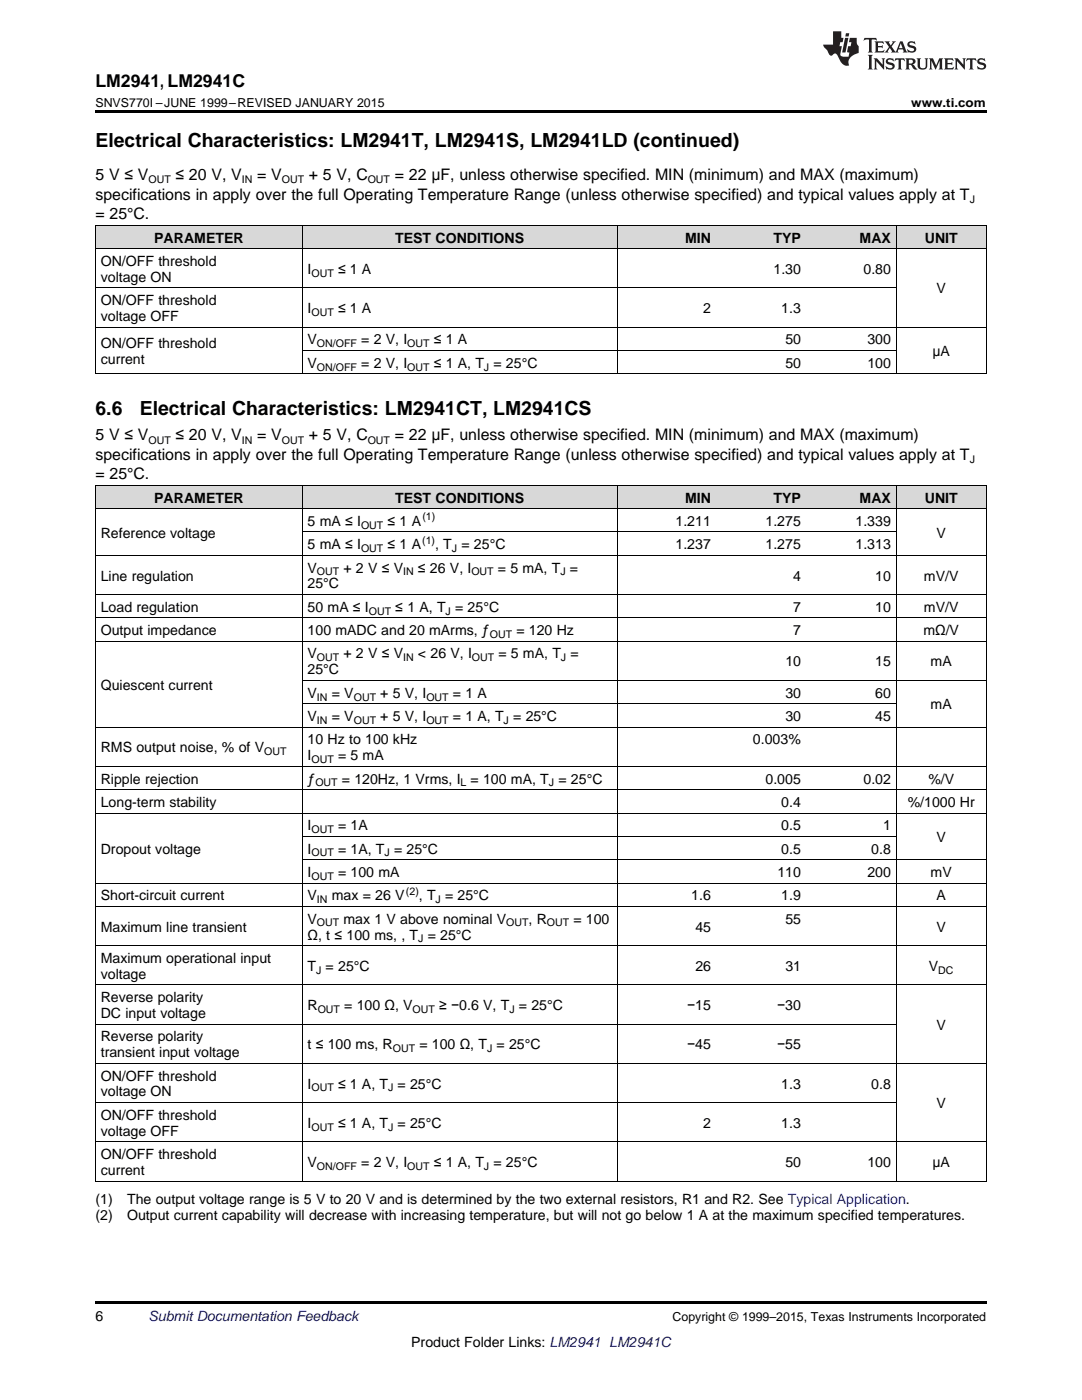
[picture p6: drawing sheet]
<svg xmlns="http://www.w3.org/2000/svg" width="216mm" height="279mm" viewBox="0 0 216 279" stroke-linecap="round" stroke-linejoin="round" font-family="sans-serif">
<defs><g id="words">
<g font-size="3.9">
<text x="19" y="29.3">Electrical Characteristics: LM2941T, LM2941S, LM2941LD (continued)</text>
<text x="19" y="82.7">6.6</text>
<text x="27.9" y="82.7">Electrical Characteristics: LM2941CT, LM2941CS</text>
</g>
<text font-size="3.5" x="19" y="17.3">LM2941, LM2941C</text>
<g font-size="3.2">
<text x="19" y="36">5 V ≤ V</text>
<text x="35" y="36">≤ 20 V, V</text>
<text x="51.3" y="36">= V</text>
<text x="61.6" y="36">+ 5 V, C</text>
<text x="78.8" y="36">= 22 μF, unless otherwise specified. MIN (minimum) and MAX (maximum)</text>
<text x="19" y="39.9">specifications in apply over the full Operating Temperature Range (unless otherwise specified) and typical values apply at T</text>
<text x="19" y="43.7">= 25°C.</text>
<text x="19" y="87.9">5 V ≤ V</text>
<text x="35" y="87.9">≤ 20 V, V</text>
<text x="51.3" y="87.9">= V</text>
<text x="61.6" y="87.9">+ 5 V, C</text>
<text x="78.8" y="87.9">= 22 μF, unless otherwise specified. MIN (minimum) and MAX (maximum)</text>
<text x="19" y="91.8">specifications in apply over the full Operating Temperature Range (unless otherwise specified) and typical values apply at T</text>
<text x="19" y="95.6">= 25°C.</text>
</g>
<g font-size="2.8">
<text x="20.1" y="53.1">ON/OFF threshold</text>
<text x="30.8" y="48.4">PARAMETER</text>
<text x="78.8" y="48.4">TEST CONDITIONS</text>
<text x="136.7" y="48.4">MIN</text>
<text x="154.3" y="48.4">TYP</text>
<text x="171.5" y="48.4">MAX</text>
<text x="184.5" y="48.4">UNIT</text>
<text x="20.1" y="56.2">voltage ON</text>
<text x="61.4" y="54.6">I</text>
<text x="67.5" y="54.6">≤ 1 A</text>
<text x="154.3" y="54.6">1.30</text>
<text x="172.3" y="54.6">0.80</text>
<text x="186.9" y="58.6">V</text>
<text x="20.1" y="60.9">ON/OFF threshold</text>
<text x="20.1" y="64.1">voltage OFF</text>
<text x="61.4" y="62.5">I</text>
<text x="67.5" y="62.5">≤ 1 A</text>
<text x="140.3" y="62.5">2</text>
<text x="155.9" y="62.5">1.3</text>
<text x="20.1" y="69.5">ON/OFF threshold</text>
<text x="61.4" y="68.7">V</text>
<text x="72.1" y="68.7">= 2 V, I</text>
<text x="86.6" y="68.7">≤ 1 A</text>
<text x="156.7" y="68.7">50</text>
<text x="173.1" y="68.7">300</text>
<text x="186.1" y="71">μA</text>
<text x="20.1" y="72.6">current</text>
<text x="61.4" y="73.4">V</text>
<text x="72.1" y="73.4">= 2 V, I</text>
<text x="86.6" y="73.4">≤ 1 A, T = 25°C</text>
<text x="156.7" y="73.4">50</text>
<text x="173.1" y="73.4">100</text>
<text x="30.8" y="100.3">PARAMETER</text>
<text x="78.8" y="100.3">TEST CONDITIONS</text>
<text x="136.7" y="100.3">MIN</text>
<text x="154.3" y="100.3">TYP</text>
<text x="171.5" y="100.3">MAX</text>
<text x="184.5" y="100.3">UNIT</text>
<text x="20.1" y="107.3">Reference voltage</text>
<text x="61.4" y="105">5 mA ≤ I</text>
<text x="77.3" y="105">≤ 1 A</text>
<text x="134.8" y="105">1.211</text>
<text x="152.8" y="105">1.275</text>
<text x="170.7" y="105">1.339</text>
<text x="186.9" y="107.3">V</text>
<text x="61.4" y="109.6">5 mA ≤ I</text>
<text x="77.3" y="109.6">≤ 1 A</text>
<text x="86.8" y="109.6">, T = 25°C</text>
<text x="134.8" y="109.6">1.237</text>
<text x="152.8" y="109.6">1.275</text>
<text x="170.7" y="109.6">1.313</text>
<text x="20.1" y="115.9">Line regulation</text>
<text x="61.4" y="114.3">V</text>
<text x="61.4" y="117.4">25°C</text>
<text x="68.5" y="114.3">+ 2 V ≤ V</text>
<text x="83.4" y="114.3">≤ 26 V, I</text>
<text x="99.3" y="114.3">= 5 mA, T =</text>
<text x="158.3" y="115.9">4</text>
<text x="174.7" y="115.9">10</text>
<text x="184.4" y="115.9">mV/V</text>
<text x="20.1" y="122.1">Load regulation</text>
<text x="61.4" y="122.1">50 mA ≤ I</text>
<text x="78.9" y="122.1">≤ 1 A, T = 25°C</text>
<text x="158.3" y="122.1">7</text>
<text x="174.7" y="122.1">10</text>
<text x="184.4" y="122.1">mV/V</text>
<text x="20.1" y="126.8">Output impedance</text>
<text x="61.4" y="126.8">100 mADC and 20 mArms, ƒ</text>
<text x="61.4" y="131.4">V</text>
<text x="68.5" y="131.4">+ 2 V ≤ V</text>
<text x="83.4" y="131.4">&lt; 26 V, I</text>
<text x="99.4" y="131.4">= 5 mA, T =</text>
<text x="103" y="126.8">= 120 Hz</text>
<text x="158.3" y="126.8">7</text>
<text x="184.3" y="126.8">mΩ/V</text>
<text x="20.1" y="137.7">Quiescent current</text>
<text x="61.4" y="134.6">25°C</text>
<text x="156.7" y="133">10</text>
<text x="174.7" y="133">15</text>
<text x="185.7" y="133">mA</text>
<text x="61.4" y="139.2">V</text>
<text x="61.4" y="143.9">V</text>
<text x="66.2" y="139.2">= V</text>
<text x="66.2" y="143.9">= V</text>
<text x="75.9" y="139.2">+ 5 V, I</text>
<text x="75.9" y="143.9">+ 5 V, I</text>
<text x="90.4" y="139.2">= 1 A</text>
<text x="90.4" y="143.9">= 1 A, T = 25°C</text>
<text x="156.7" y="139.2">30</text>
<text x="156.7" y="143.9">30</text>
<text x="174.7" y="139.2">60</text>
<text x="174.7" y="143.9">45</text>
<text x="185.7" y="141.6">mA</text>
<text x="61.4" y="148.6">10 Hz to 100 kHz</text>
<text x="150.2" y="148.6">0.003%</text>
<text x="20.1" y="150.1">RMS output noise, % of V</text>
<text x="61.4" y="151.7">I</text>
<text x="67.5" y="151.7">= 5 mA</text>
<text x="20.1" y="156.4">Ripple rejection</text>
<text x="20.1" y="161">Long-term stability</text>
<text x="61.4" y="156.4">ƒ</text>
<text x="68.2" y="156.4">= 120Hz, 1 Vrms, I</text>
<text x="93.9" y="156.4">= 100 mA, T = 25°C</text>
<text x="152.8" y="156.4">0.005</text>
<text x="155.9" y="161">0.4</text>
<text x="172.3" y="156.4">0.02</text>
<text x="181.1" y="161">%/1000 Hr</text>
<text x="185.2" y="156.4">%/V</text>
<text x="61.4" y="165.7">I</text>
<text x="67.5" y="165.7">= 1A</text>
<text x="155.9" y="165.7">0.5</text>
<text x="176.2" y="165.7">1</text>
<text x="20.1" y="170.4">Dropout voltage</text>
<text x="61.4" y="170.4">I</text>
<text x="67.5" y="170.4">= 1A, T = 25°C</text>
<text x="155.9" y="170.4">0.5</text>
<text x="173.8" y="170.4">0.8</text>
<text x="186.9" y="168">V</text>
<text x="20.1" y="179.7">Short-circuit current</text>
<text x="61.4" y="175">I</text>
<text x="61.4" y="179.7">V</text>
<text x="66.2" y="179.7">max = 26 V</text>
<text x="67.5" y="175">= 100 mA</text>
<text x="83.6" y="179.7">, T = 25°C</text>
<text x="137.9" y="179.7">1.6</text>
<text x="155.1" y="175">110</text>
<text x="155.9" y="179.7">1.9</text>
<text x="173.1" y="175">200</text>
<text x="185.7" y="175">mV</text>
<text x="186.9" y="179.7">A</text>
<text x="20.1" y="185.9">Maximum line transient</text>
<text x="61.4" y="184.3">V</text>
<text x="68.5" y="184.3">max 1 V above nominal V</text>
<text x="105.5" y="184.3">, R</text>
<text x="114.4" y="184.3">= 100</text>
<text x="138.7" y="185.9">45</text>
<text x="156.7" y="184.3">55</text>
<text x="186.9" y="185.9">V</text>
<text x="61.4" y="187.5">Ω, t ≤ 100 ms, , T = 25°C</text>
<text x="20.1" y="192.2">Maximum operational input</text>
<text x="20.1" y="195.3">voltage</text>
<text x="61.4" y="193.7">T = 25°C</text>
<text x="138.7" y="193.7">26</text>
<text x="156.7" y="193.7">31</text>
<text x="185.3" y="193.7">V</text>
<text x="20.1" y="200">Reverse polarity</text>
<text x="20.1" y="203.2">DC input voltage</text>
<text x="61.4" y="201.6">R</text>
<text x="68.7" y="201.6">= 100 Ω, V</text>
<text x="87.6" y="201.6">≥ −0.6 V, T = 25°C</text>
<text x="137.1" y="201.6">−15</text>
<text x="155" y="201.6">−30</text>
<text x="20.1" y="207.8">Reverse polarity</text>
<text x="61.4" y="209.4">t ≤ 100 ms, R</text>
<text x="83.7" y="209.4">= 100 Ω, T = 25°C</text>
<text x="137.1" y="209.4">−45</text>
<text x="155" y="209.4">−55</text>
<text x="186.9" y="205.5">V</text>
<text x="20.1" y="211">transient input voltage</text>
<text x="20.1" y="215.7">ON/OFF threshold</text>
<text x="20.1" y="218.8">voltage ON</text>
<text x="61.4" y="217.2">I</text>
<text x="67.5" y="217.2">≤ 1 A, T = 25°C</text>
<text x="155.9" y="217.2">1.3</text>
<text x="173.8" y="217.2">0.8</text>
<text x="186.9" y="221.2">V</text>
<text x="20.1" y="223.5">ON/OFF threshold</text>
<text x="20.1" y="226.7">voltage OFF</text>
<text x="61.4" y="225.1">I</text>
<text x="67.5" y="225.1">≤ 1 A, T = 25°C</text>
<text x="140.3" y="225.1">2</text>
<text x="155.9" y="225.1">1.3</text>
<text x="20.1" y="231.3">ON/OFF threshold</text>
<text x="61.4" y="232.9">V</text>
<text x="72.1" y="232.9">= 2 V, I</text>
<text x="86.6" y="232.9">≤ 1 A, T = 25°C</text>
<text x="156.7" y="232.9">50</text>
<text x="173.1" y="232.9">100</text>
<text x="186.1" y="232.9">μA</text>
<text x="20.1" y="234.5">current</text>
<text x="19" y="240.3">(1)</text>
<text x="19" y="243.5">(2)</text>
<text x="25.4" y="240.3">The output voltage range is 5 V to 20 V and is determined by the two external resistors, R1 and R2. See Typical Application.</text>
<text x="25.4" y="243.5">Output current capability will decrease with increasing temperature, but will not go below 1 A at the maximum specified temperatures.</text>
<text x="19" y="263.6">6</text>
<text x="82.1" y="268.9">Product Folder Links: LM2941 LM2941C</text>
</g>
<text font-size="2.8" fill="#0000c8" x="29.6" y="263.6">Submit Documentation Feedback</text>
<g font-size="2.5">
<text x="19" y="21.4">SNVS770I –JUNE 1999–REVISED JANUARY 2015</text>
<text x="181.8" y="21.4">www.ti.com</text>
<text x="134.2" y="263.6">Copyright © 1999–2015, Texas Instruments Incorporated</text>
</g>
<g font-size="2.1">
<text x="29.6" y="36.6">OUT</text>
<text x="48.3" y="36.6">IN</text>
<text x="56.2" y="36.6">OUT</text>
<text x="73.4" y="36.6">OUT</text>
<text x="193.5" y="40.5">J</text>
<text x="62.2" y="55.2">OUT</text>
<text x="62.2" y="63">OUT</text>
<text x="63.3" y="69.3">ON/OFF</text>
<text x="81.3" y="69.3">OUT</text>
<text x="63.3" y="73.9">ON/OFF</text>
<text x="81.3" y="73.9">OUT</text>
<text x="96.6" y="73.9">J</text>
<text x="29.6" y="88.5">OUT</text>
<text x="48.3" y="88.5">IN</text>
<text x="56.2" y="88.5">OUT</text>
<text x="73.4" y="88.5">OUT</text>
<text x="193.5" y="92.4">J</text>
<text x="72" y="105.5">OUT</text>
<text x="84.3" y="103.8">(1)</text>
<text x="72" y="110.2">OUT</text>
<text x="84.2" y="108.5">(1)</text>
<text x="90.2" y="110.2">J</text>
<text x="63.3" y="114.8">OUT</text>
<text x="80.4" y="114.8">IN</text>
<text x="94.1" y="114.8">OUT</text>
<text x="111.8" y="114.8">J</text>
<text x="73.6" y="122.7">OUT</text>
<text x="88.9" y="122.7">J</text>
<text x="63.3" y="132">OUT</text>
<text x="80.4" y="132">IN</text>
<text x="94.2" y="132">OUT</text>
<text x="97.8" y="127.3">OUT</text>
<text x="111.9" y="132">J</text>
<text x="63.3" y="139.8">IN</text>
<text x="70.6" y="139.8">OUT</text>
<text x="85.1" y="139.8">OUT</text>
<text x="63.3" y="144.5">IN</text>
<text x="70.6" y="144.5">OUT</text>
<text x="85.1" y="144.5">OUT</text>
<text x="100.5" y="144.5">J</text>
<text x="52.7" y="150.7">OUT</text>
<text x="62.2" y="152.3">OUT</text>
<text x="62.9" y="157">OUT</text>
<text x="91.9" y="157">L</text>
<text x="109.5" y="157">J</text>
<text x="62.2" y="166.3">OUT</text>
<text x="62.2" y="170.9">OUT</text>
<text x="76.7" y="170.9">J</text>
<text x="62.2" y="175.6">OUT</text>
<text x="81" y="178.5">(2)</text>
<text x="63.3" y="180.2">IN</text>
<text x="63.3" y="184.9">OUT</text>
<text x="86.9" y="180.2">J</text>
<text x="101" y="184.9">OUT</text>
<text x="109.1" y="184.9">OUT</text>
<text x="83.4" y="188.1">J</text>
<text x="63.1" y="194.3">J</text>
<text x="187.2" y="194.3">DC</text>
<text x="63.4" y="202.1">OUT</text>
<text x="82.3" y="202.1">OUT</text>
<text x="101.6" y="202.1">J</text>
<text x="78.4" y="210">OUT</text>
<text x="97.2" y="210">J</text>
<text x="62.2" y="217.8">OUT</text>
<text x="77.4" y="217.8">J</text>
<text x="62.2" y="225.6">OUT</text>
<text x="77.4" y="225.6">J</text>
<text x="63.3" y="233.5">ON/OFF</text>
<text x="81.3" y="233.5">OUT</text>
<text x="96.6" y="233.5">J</text>
</g>
</g></defs>
<g fill="#d8d8d8">
<path d="M19 96.9h41.3v4.7h-41.3z"/>
<path d="M60.3 96.9h62.9v4.7h-62.9z"/>
<path d="M123.2 96.9h19.7v4.7h-19.7z"/>
<path d="M142.9 96.9h18v4.7h-18z"/>
<path d="M160.9 96.9h18v4.7h-18z"/>
<path d="M178.9 96.9h17.9v4.7h-17.9z"/>
<path d="M19 45h41.3v4.7h-41.3z"/>
<path d="M60.3 45h62.9v4.7h-62.9z"/>
<path d="M123.2 45h19.7v4.7h-19.7z"/>
<path d="M142.9 45h18v4.7h-18z"/>
<path d="M160.9 45h18v4.7h-18z"/>
<path d="M178.9 45h17.9v4.7h-17.9z"/>
</g>
<g fill="#000">
<path d="M19 22h177.8v.5h-177.8zM19 74.6h.2zM123.1 74.6h.1zM142.8 74.6h.1zM160.8 74.6h.1zM178.8 74.6h.1zM196.7 74.6h.1zM19 235.7l.2 .1zM123.1 235.7l.1 .1zM142.8 235.7l.1 .1zM160.8 235.7l.1 .1zM178.8 235.7l.1 .1z"/>
<path d="M196.7 235.7l.1 .1zM19 259.7h177.8v.5h-177.8z"/>
</g>
<g fill="none" stroke="#000" stroke-width=".2">
<path d="M19 57.4h159.9M19 49.6h177.8M19 45h177.8M19.1 45v29.6M60.3 45v29.6M123.1 45v29.6M178.8 45v29.6M196.8 45v29.6M19 74.6h177.8M19 65.3h177.8M60.3 69.9h118.6M19 96.9h177.8"/>
<path d="M19.1 96.9v138.9M60.3 96.9v138.9M123.1 96.9v138.9M178.8 96.9v138.9M196.8 96.9v138.9M19 118.7h177.8M19 110.8h177.8M19 101.5h177.8M60.3 106.2h118.6M19 128h177.8M19 123.3h177.8M60.3 135.8h136.5"/>
<path d="M19 157.6h177.8M19 152.9h177.8M19 145.1h177.8M60.3 140.5h118.6M19 176.2h177.8M19 162.3h177.8M60.3 171.6h136.5M60.3 166.9h118.6M19 196.6h177.8M19 188.7h177.8M19 180.9h177.8M19 212.2h177.8"/>
<path d="M19 204.4h159.9M19 235.7h177.8M19 227.9h177.8M19 220h159.9"/>
</g>
<g fill="#231f20">
<path d="M172.5 7.6l-.1 .5 .4-.2h.6v.1v2.1l-.2 .4h.9l-.2-.4v-2.1l.1-.1h.5l.5 .2-.2-.5zM174.5 8.3l.2 .3v1.5l-.2 .4h1.8l.2-.6a1.04 1.04 0 0 1-1.3 .2v-.7h.6l.3 .2v-.6l-.3 .2h-.6v-.6l.8-.1 .4 .3-.2-.5zM176.5 8.3l.9 1.1-.9 1.1h.8l-.2-.2 .4-.7 .5 .7-.2 .2h1.5l-.2-.2 .2-.4h.9l.1 .4-.2 .2h1l-.3-.3-.7-1.9h-.5l-.9 2-.8-1 .9-1h-.8l.1 .3-.4 .5-.3-.6 .1-.2zM179.7 8.6l.4 1h-.7zM181.3 8.4a.63 .63 0 0 0-.2 .7 .63 .63 0 0 0 .6 .4l.6 .2 .1 .2a.75 .75 0 0 1-.7 .4 .75 .75 0 0 1-.6-.5l.1 .7 .1-.1a1.11 1.11 0 0 0 1.5-.6 1.13 1.13 0 0 0-1.2-.8l-.1-.4a1.04 1.04 0 0 1 1.2 .2l-.2-.5-.2 .1-.4-.2zM173.2 10.9l.2 .4v2.2l-.2 .4h1l-.3-.4v-2.2l.3-.4zM174.3 11.6l.3 .4v1.5l-.3 .4h.8l-.2-.4v-1.3l1.5 1.7v-1.9l.2-.4h-.7l.2 .4v.9l-1.1-1.3zM177 11.8a.62 .62 0 0 0-.2 .7 .62 .62 0 0 0 .6 .4l.6 .1 .1 .3a.76 .76 0 0 1-.7 .3 .76 .76 0 0 1-.7-.4l.2 .7 .1-.1a1.11 1.11 0 0 0 1.5-.6 1.13 1.13 0 0 0-1.2-.8l-.1-.4a1.04 1.04 0 0 1 1.2 .2l-.2-.6-.2 .1-.5-.1zM178.7 11.6l-.2 .6a.61 .61 0 0 1 .8-.3v1.6l-.2 .4h.9l-.2-.4v-1.6a.63 .63 0 0 1 .7 .3l-.1-.6zM180.6 11.6l.3 .4v1.5l-.3 .4h1l-.2-.2-.1-.8 .6 .2a.76 .76 0 0 0 1.2 .7l-1-1a.58 .58 0 0 0 .6-.5 .58 .58 0 0 0-.5-.6zM181.4 11.9h.1a.45 .45 0 0 1 .5 .1 .45 .45 0 0 1 .1 .5l-.8 .2zM182.9 11.6l.2 .2a2.17 2.17 0 0 0 .3 1.9 .99 .99 0 0 0 1.6-.6v-1.1l.2-.4h-.7l.2 .2a1.92 1.92 0 0 1-.2 1.8 .6 .6 0 0 1-.9-.5v-1.1l.2-.4zM185.4 11.6l.2 .4v1.5l-.2 .4h.7l-.2-.4v-1.4l.8 1.8 .8-1.8v1.4l-.2 .4h.9l-.2-.4v-1.5l.2-.4h-.8l-.6 1.5-.6-1.5zM188.4 11.6l.2 .4v1.5l-.2 .4h1.8l.1-.6a1.04 1.04 0 0 1-1.2 .1v-.6h.5l.4 .2v-.6l-.4 .2h-.5v-.7h.8l.3 .3-.1-.6zM190.5 11.6l.2 .4v1.5l-.2 .4h.7l-.2-.4v-1.3l1.5 1.7v-1.9l.2-.4h-.7l.2 .4v.9l-1.1-1.3zM192.9 11.6l-.1 .6a.61 .61 0 0 1 .7-.3l.1 1.6-.3 .4h1l-.3-.4 .1-1.6a.63 .63 0 0 1 .7 .3l-.1-.6zM195.2 11.8a.62 .62 0 0 0-.2 .7 .62 .62 0 0 0 .6 .4l.6 .1 .1 .3a.76 .76 0 0 1-.7 .3 .76 .76 0 0 1-.6-.4l.1 .7 .1-.1a1.11 1.11 0 0 0 1.6-.6 1.13 1.13 0 0 0-1.3-.8l-.1-.4a1.04 1.04 0 0 1 1.2 .2l-.1-.6-.2 .1-.5-.1z"/>
<path d="M166.2 6.3v2.6h-1.9v.4l.8 .9a.91 .91 0 0 0 1 .8 .56 .56 0 0 1 .5-.3 .56 .56 0 0 1 .5 .3l.4 .8a1.53 1.53 0 0 0 1.9 1.2 1.54 1.54 0 0 1 1-2.1l.9-.3v-1.4a1.52 1.52 0 0 1-.4-1.6h-1.3l-.2 .8h.5l-.2 .8h-.5l-.1 1v.2l.4 .1-.2 .8a1.93 1.93 0 0 1-1.6-.3l.3-1.8h-.5l.2-.8h.4l.2-.8h-.4v-1.3zM168.6 7.6l-.6 2.9h.7l.6-2.9zM168.8 6.6l-.1 .7h.6l.2-.7z"/>
</g>
<use href="#words"/>
</svg>
